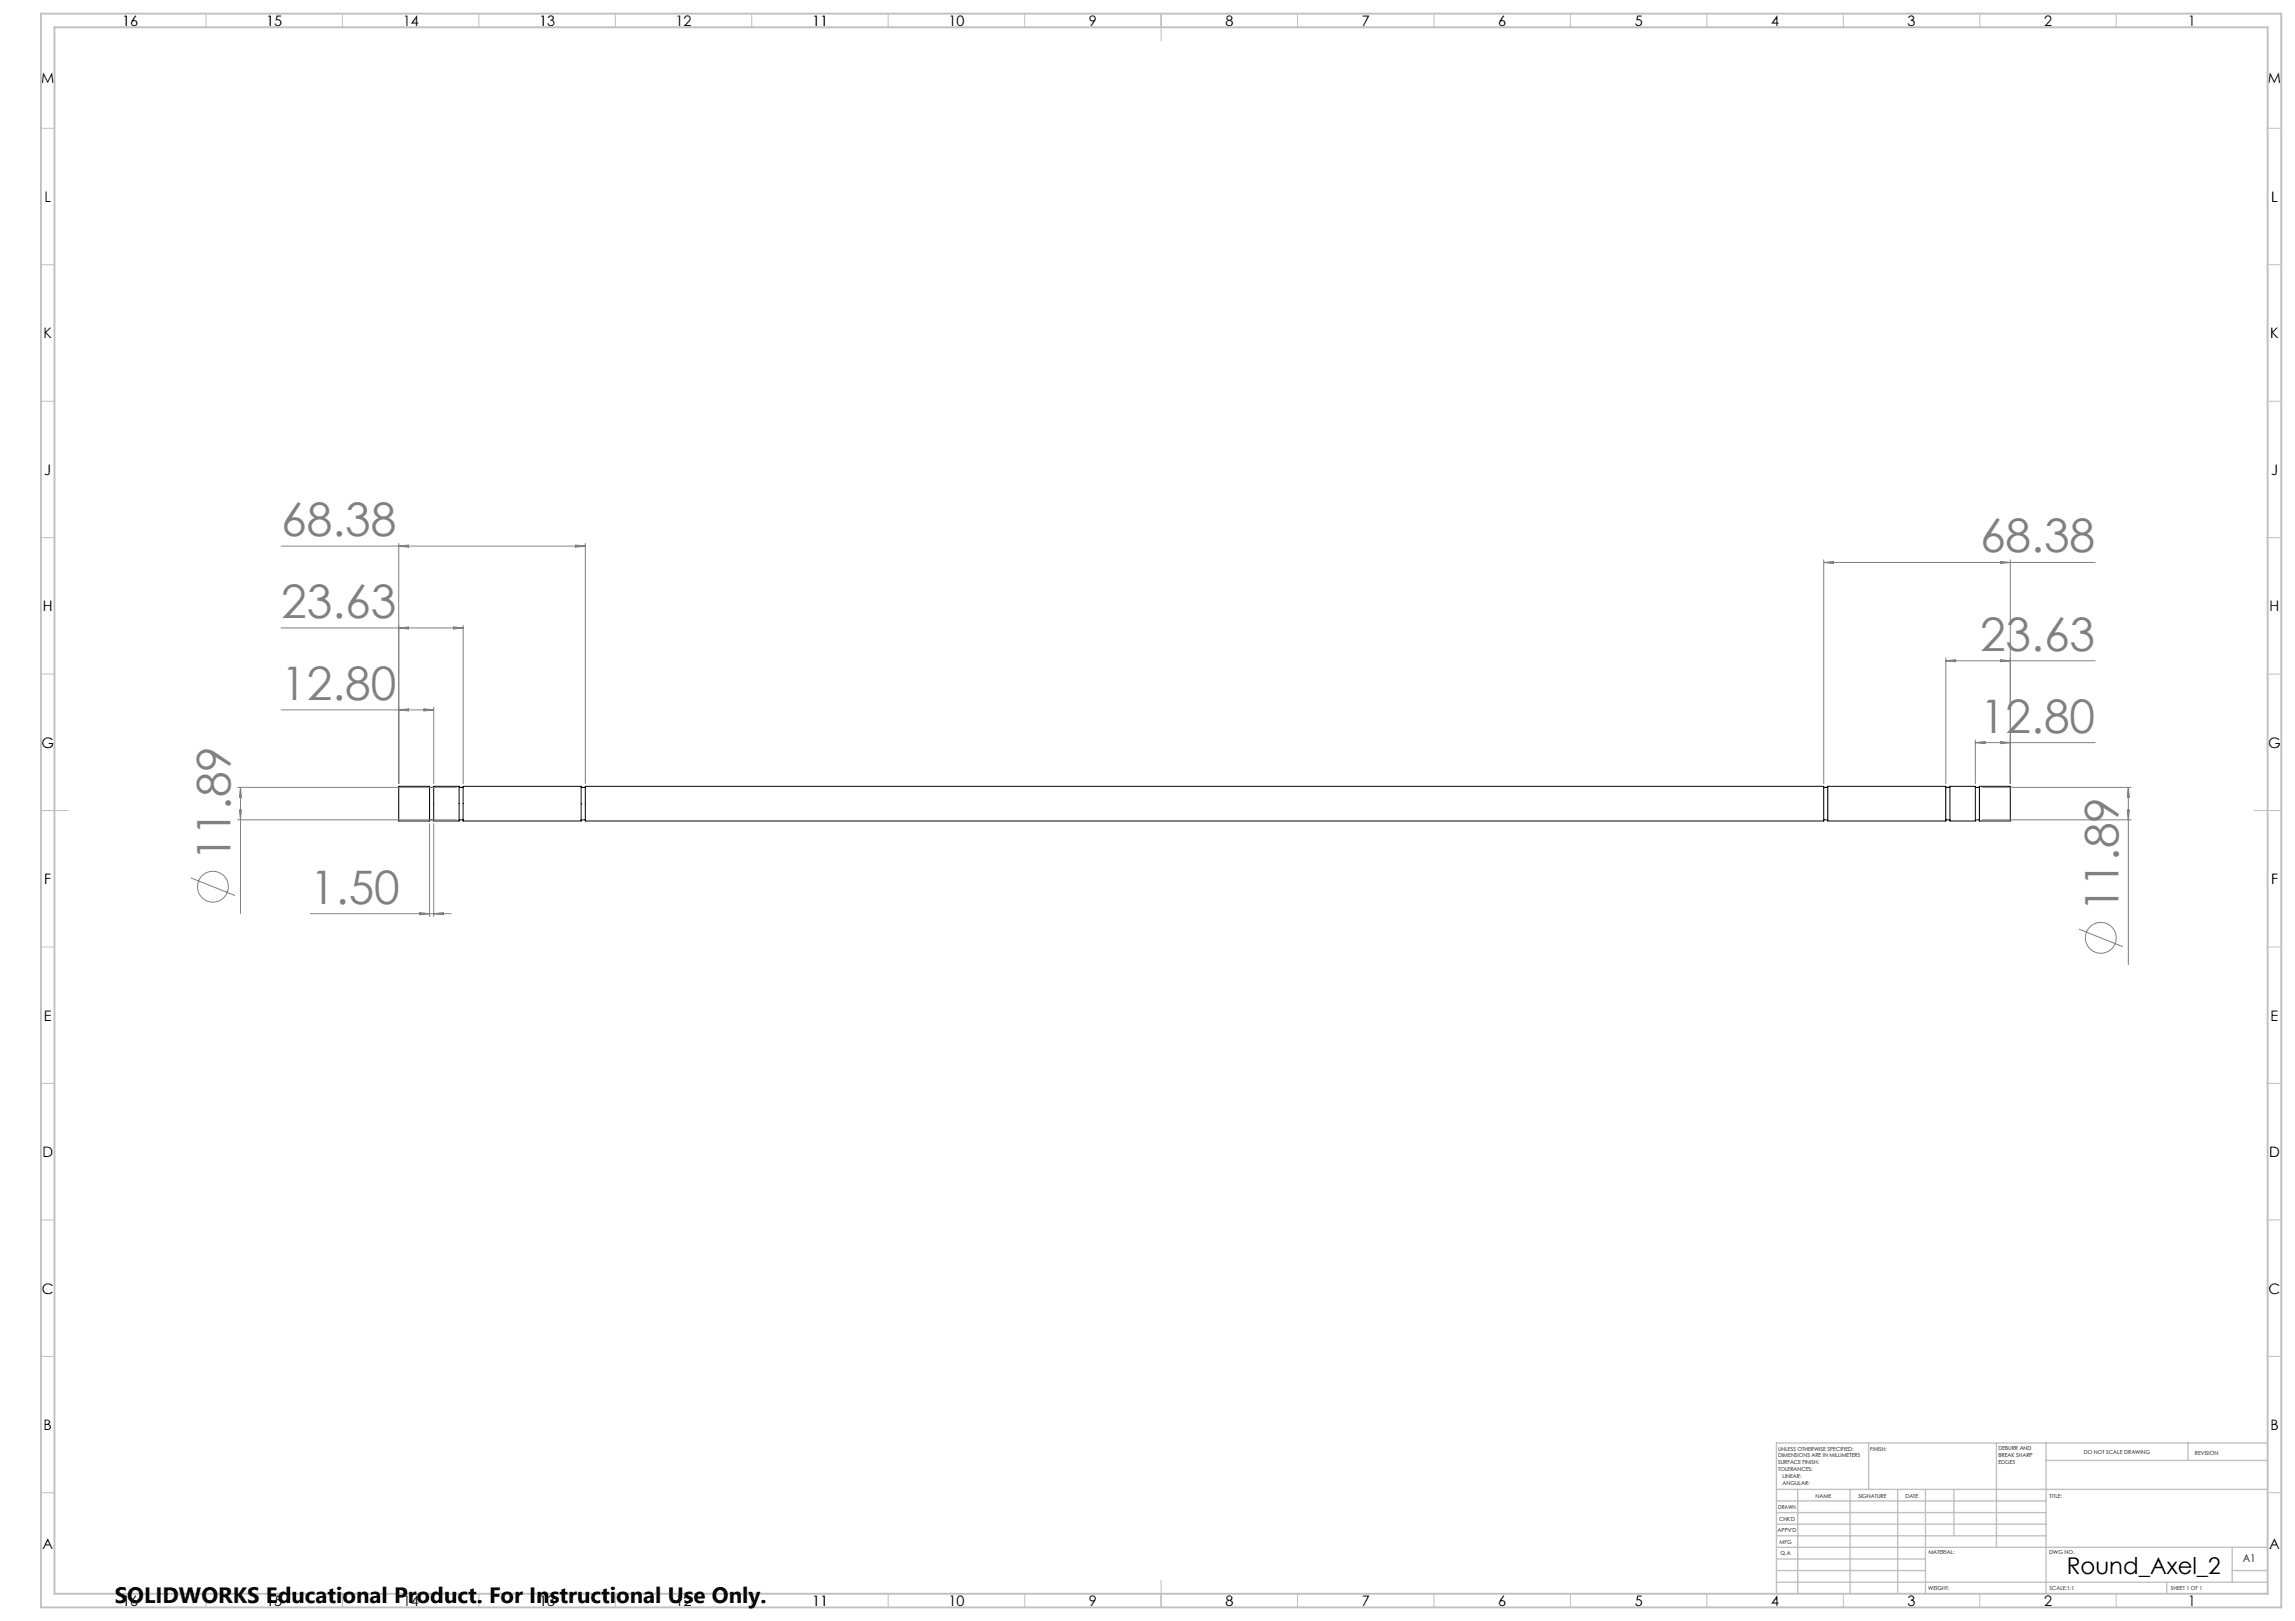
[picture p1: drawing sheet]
<svg xmlns="http://www.w3.org/2000/svg" width="841mm" height="594mm" viewBox="0 0 841 594" stroke-linecap="round" stroke-linejoin="round" font-family="sans-serif">
<defs><g id="words">
<g font-size="16.9" fill="#808080">
<text x="103" y="196.4">68.38</text>
<text x="725.6" y="202.4">68.38</text>
<text x="103" y="226.4">23.63</text>
<text x="725.6" y="238.4">23.63</text>
<text x="103" y="256.4">12.80</text>
<text x="725.6" y="268.4">12.80</text>
<text x="84.5" y="315.6" transform="rotate(-90 84.5 315.6)">11.89</text>
<text x="113.7" y="331.1">1.50</text>
<text x="776.3" y="334.3" transform="rotate(-90 776.3 334.3)">11.89</text>
</g>
<text font-size="8.5" x="757.4" y="576.7">Round_Axel_2</text>
<text font-size="8.2" x="42.1" y="587.3">SOLIDWORKS Educational Product. For Instructional Use Only.</text>
<g font-size="5.3">
<text x="44.8" y="9.5">16</text>
<text x="97.6" y="9.5">15</text>
<text x="147.6" y="9.5">14</text>
<text x="197.6" y="9.5">13</text>
<text x="247.6" y="9.5">12</text>
<text x="297.6" y="9.5">11</text>
<text x="347.6" y="9.5">10</text>
<text x="399" y="9.5">9</text>
<text x="449" y="9.5">8</text>
<text x="499" y="9.5">7</text>
<text x="549" y="9.5">6</text>
<text x="599" y="9.5">5</text>
<text x="649" y="9.5">4</text>
<text x="699" y="9.5">3</text>
<text x="749" y="9.5">2</text>
<text x="801.8" y="9.5">1</text>
<text x="15.1" y="30.5">M</text>
<text x="831.1" y="30.5">M</text>
<text x="16.3" y="74">L</text>
<text x="832.3" y="74">L</text>
<text x="15.9" y="124">K</text>
<text x="831.9" y="124">K</text>
<text x="16.2" y="174">J</text>
<text x="832.2" y="174">J</text>
<text x="15.7" y="224">H</text>
<text x="831.7" y="224">H</text>
<text x="15.2" y="274">G</text>
<text x="831.2" y="274">G</text>
<text x="16.2" y="324">F</text>
<text x="832.2" y="324">F</text>
<text x="16.1" y="374">E</text>
<text x="832.1" y="374">E</text>
<text x="15.5" y="424">D</text>
<text x="831.5" y="424">D</text>
<text x="15.4" y="474">C</text>
<text x="831.4" y="474">C</text>
<text x="16" y="524">B</text>
<text x="832" y="524">B</text>
<text x="15.5" y="567.5">A</text>
<text x="831.5" y="567.5">A</text>
<text x="44.8" y="588.5">16</text>
<text x="97.6" y="588.5">15</text>
<text x="147.6" y="588.5">14</text>
<text x="197.6" y="588.5">13</text>
<text x="247.6" y="588.5">12</text>
<text x="297.6" y="588.5">11</text>
<text x="347.6" y="588.5">10</text>
<text x="399" y="588.5">9</text>
<text x="449" y="588.5">8</text>
<text x="499" y="588.5">7</text>
<text x="549" y="588.5">6</text>
<text x="599" y="588.5">5</text>
<text x="649" y="588.5">4</text>
<text x="699" y="588.5">3</text>
<text x="749" y="588.5">2</text>
<text x="801.8" y="588.5">1</text>
</g>
<text font-size="3.9" x="821.9" y="572.5">A1</text>
<g font-size="2">
<text x="651.6" y="531.6">UNLESS OTHERWISE SPECIFIED:</text>
<text x="685.4" y="531.6">FINISH:</text>
<text x="732.3" y="531.5">DEBURR AND</text>
<text x="732.3" y="534">BREAK SHARP</text>
<text x="763.6" y="533">DO NOT SCALE DRAWING</text>
<text x="804.3" y="533.2">REVISION</text>
<text x="651.6" y="534.1">DIMENSIONS ARE IN MILLIMETERS</text>
<text x="651.6" y="536.6">SURFACE FINISH:</text>
<text x="651.6" y="539.1">TOLERANCES:</text>
<text x="732.3" y="536.5">EDGES</text>
<text x="653.2" y="541.6">LINEAR:</text>
<text x="653.2" y="544.1">ANGULAR:</text>
<text x="665.3" y="549">NAME</text>
<text x="681" y="548.9">SIGNATURE</text>
<text x="698.2" y="548.9">DATE</text>
<text x="751.1" y="548.9">TITLE:</text>
<text x="651.6" y="553.1">DRAWN</text>
<text x="651.9" y="557.3">CHK'D</text>
<text x="651.4" y="561.4">APPV'D</text>
<text x="652.1" y="565.8">MFG</text>
<text x="652.5" y="570">Q.A</text>
<text x="706.6" y="569.5">MATERIAL:</text>
<text x="751" y="569.5">DWG NO.</text>
<text x="706.6" y="582.5">WEIGHT:</text>
<text x="751.1" y="582.6">SCALE:1:1</text>
<text x="795.5" y="582.6">SHEET 1 OF 1</text>
</g>
</g></defs>
<g fill="none" stroke="#000" stroke-width=".37">
<path d="M146.1 288.1h11.3v12.7h-11.3zM157.4 288.5h1.5M158.9 288.1h9.3v12.7h-9.3zM168.2 288.5h1.5M169.7 288.1h43.3v12.7h-43.3zM213 288.5h1.5M214.5 288.1h453.8v12.7h-453.8zM668.3 288.5h1.5M669.8 288.1h43.2v12.7h-43.2zM713 288.5h1.6M714.6 288.1h9.3v12.7h-9.3zM723.9 288.5h1.4"/>
<path d="M725.3 288.1h11.4v12.7h-11.4zM157.4 300.4h1.5M168.2 300.4h1.5M213 300.4h1.5M668.3 300.4h1.5M713 300.4h1.6M723.9 300.4h1.4"/>
</g>
<g fill="none" stroke="#808080" stroke-width=".37">
<path d="M146.1 199.1v88M210.9 199.7l3.6 .4-3.6 .4zM214.5 199.1v88M103 200.1h111.5M146.1 200.1l3.6-.4v.8zM668.3 205.1v82M668.3 206.1h99.5M668.3 206.1l3.5-.4v.8zM733.1 205.7l3.6 .4-3.6 .4zM736.7 205.1v82M103 230.1h66.7M146.1 230.1l3.6-.3v.7z"/>
<path d="M166.2 229.8l3.5 .3-3.5 .4zM169.7 229.1v58M155.4 259.7l3.5 .4-3.5 .4zM158.9 259.1v28M713 241.1v46M713 242.1h54.8M713 242.1l3.6-.3v.7zM733.1 241.8l3.6 .3-3.6 .4zM103 260.1h55.9M146.1 260.1l3.6-.4v.8zM723.9 271.1v16M723.9 272.1h43.9"/>
<path d="M723.9 272.1l3.5-.4v.8zM733.1 271.7l3.6 .4-3.6 .4zM87.1 288.5h80.2M87.7 296.9h.8l-.4 3.5zM88.1 288.5l.4 3.6h-.8zM88.1 288.5v46.3M726.4 288.5h54.5M779.6 296.9h.7l-.4 3.5zM779.9 288.5v65M779.9 288.5l.4 3.6h-.7zM87.1 300.4h80.2M157.4 301.8v34"/>
<path d="M158.9 301.8v34M726.4 300.4h54.5M70 321.7l16.1 6.4M113.7 334.8h51.6M153.8 334.4l3.6 .4-3.6 .4zM158.9 334.8l3.6-.4v.8zM761.8 340.5l16.1 6.4"/>
<circle cx="78" cy="324.9" r="5.7"/>
<circle cx="769.8" cy="343.7" r="5.6"/>
</g>
<g fill="none" stroke="#c0c0c0" stroke-width=".37">
<path d="M75.5 5v5M125.5 5v5M175.5 5v5M225.5 5v5M275.5 5v5M325.5 5v5M375.5 5v5M425.5 5v10M475.5 5v5M525.5 5v5M575.5 5v5M625.5 5v5"/>
<path d="M675.5 5v5M725.5 5v5M775.5 5v5M15 47h5M831 47h5M15 97h5M831 97h5M15 147h5M831 147h5M15 197h5M831 197h5M15 247h5"/>
<path d="M831 247h5M15 297h10M826 297h10M15 347h5M831 347h5M15 397h5M831 397h5M15 447h5M831 447h5M15 497h5M831 497h5M15 547h5"/>
<path d="M831 547h5M425.5 579v10M75.5 584v5M125.5 584v5M175.5 584v5M225.5 584v5M275.5 584v5M325.5 584v5M375.5 584v5M475.5 584v5M525.5 584v5M575.5 584v5"/>
<path d="M625.5 584v5M675.5 584v5M725.5 584v5M775.5 584v5"/>
</g>
<g fill="none" stroke="#c0c0c0" stroke-width=".5">
<path d="M684.8 528.8v17M731.6 528.8v38.2M749.8 528.8v55.2M749.8 535.2h81.2M801.8 528.8v6.4M831 528.8h-180v55.2M651 545.8h180M651 558.5h98.8M651 554.3h98.8M651 550h98.8M658.8 545.8v38.2M678 545.8v38.2"/>
<path d="M695.4 545.8v38.2M705.6 545.8v38.2M716 545.8v17M651 579.8h180M651 562.8h98.8M651 575.5h54.6M651 571.3h54.6M651 567h180M794 579.8v4.2M818 575.5h13M818 567v12.8"/>
</g>
<path d="M15 5h821v584h-821zM20 10h811v574h-811z" fill="none" stroke="#c0c0c0" stroke-width=".7"/>
<use href="#words"/>
</svg>
